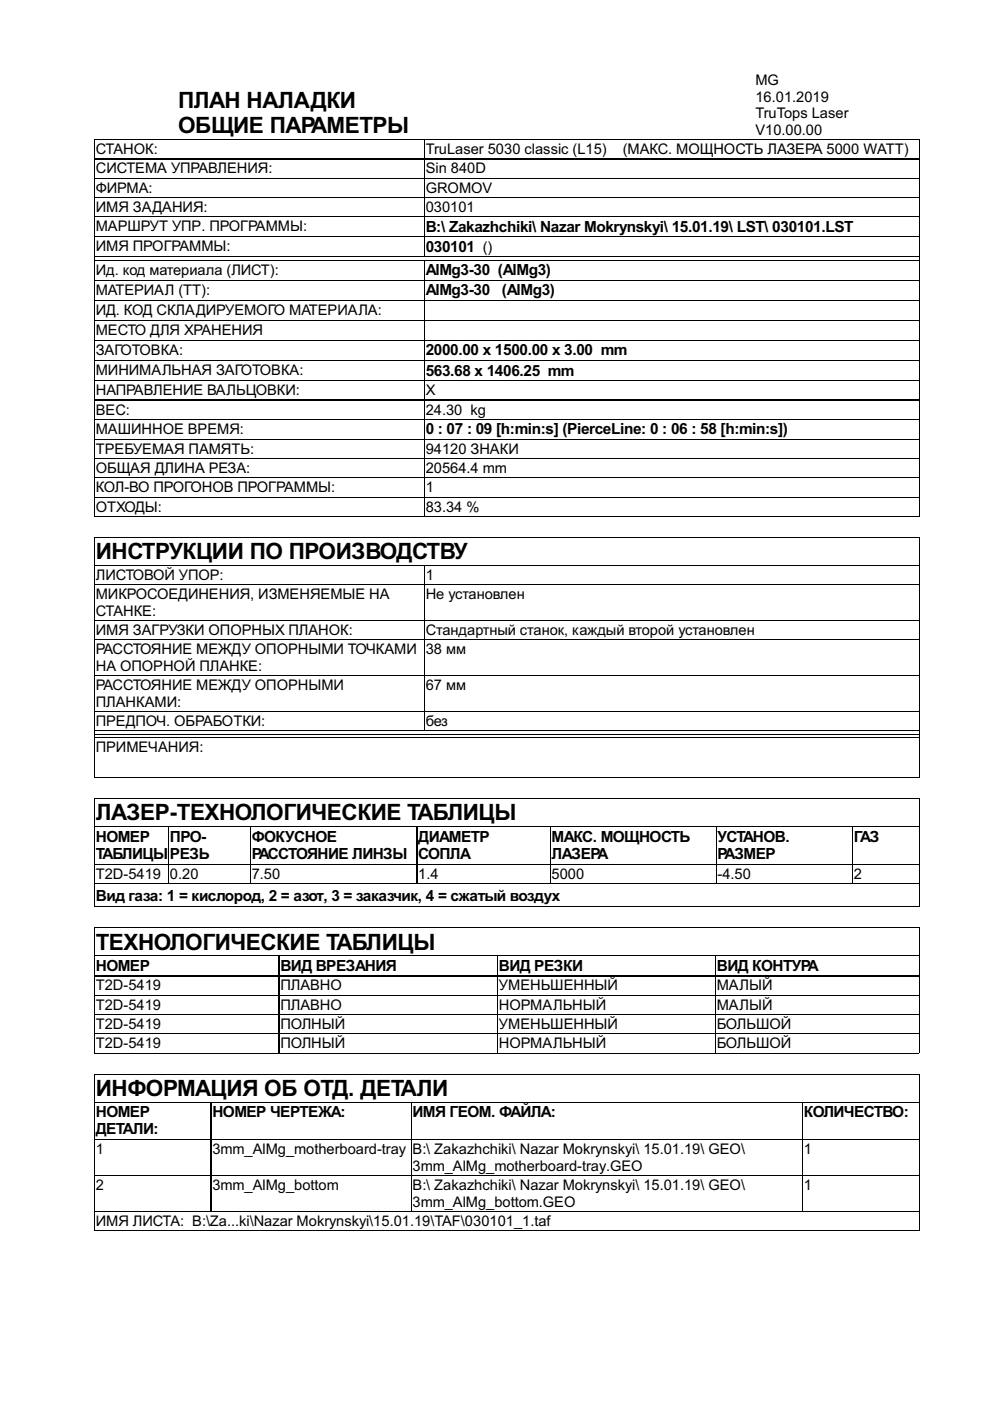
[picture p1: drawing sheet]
<svg xmlns="http://www.w3.org/2000/svg" width="210mm" height="297mm" viewBox="0 0 210 297" stroke-linecap="round" stroke-linejoin="round" font-family="sans-serif">
<defs><g id="words">
<g font-size="5.3">
<text x="37.8" y="22.9">ПЛАН НАЛАДКИ</text>
<text x="37.8" y="28.3">ОБЩИЕ ПАРАМЕТРЫ</text>
<text x="20.3" y="118.6">ИНСТРУКЦИИ ПО ПРОИЗВОДСТВУ</text>
<text x="20.3" y="173.9">ЛАЗЕР-ТЕХНОЛОГИЧЕСКИЕ ТАБЛИЦЫ</text>
<text x="20.3" y="201.3">ТЕХНОЛОГИЧЕСКИЕ ТАБЛИЦЫ</text>
<text x="20.3" y="232.3">ИНФОРМАЦИЯ ОБ ОТД. ДЕТАЛИ</text>
</g>
<g font-size="3.6">
<text x="90.3" y="49.1">B:\ Zakazhchiki\ Nazar Mokrynskyi\ 15.01.19\ LST\ 030101.LST</text>
<text x="90.3" y="53.4">030101 ()</text>
<text x="90.3" y="58.3">AlMg3-30 (AlMg3)</text>
<text x="90.3" y="62.6">AlMg3-30 (AlMg3)</text>
<text x="90.3" y="75.4">2000.00 x 1500.00 x 3.00 mm</text>
<text x="90.3" y="79.6">563.68 x 1406.25 mm</text>
<text x="90.3" y="92.1">0 : 07 : 09 [h:min:s] (PierceLine: 0 : 06 : 58 [h:min:s])</text>
<text x="20.3" y="178.4">НОМЕР</text>
<text x="36" y="178.4">ПРО-</text>
<text x="53.4" y="178.4">ФОКУСНОЕ</text>
<text x="88.7" y="178.4">ДИАМЕТР</text>
<text x="117" y="178.4">МАКС. МОЩНОСТЬ</text>
<text x="152.1" y="178.4">УСТАНОВ.</text>
<text x="181" y="178.4">ГАЗ</text>
<text x="20.3" y="182.1">ТАБЛИЦЫ</text>
<text x="36" y="182.1">РЕЗЬ</text>
<text x="53.4" y="182.1">РАССТОЯНИЕ ЛИНЗЫ</text>
<text x="88.7" y="182.1">СОПЛА</text>
<text x="117" y="182.1">ЛАЗЕРА</text>
<text x="152.1" y="182.1">РАЗМЕР</text>
<text x="20.3" y="191.1">Вид газа: 1 = кислород, 2 = азот, 3 = заказчик, 4 = сжатый воздух</text>
<text x="20.3" y="205.8">НОМЕР</text>
<text x="59.4" y="205.8">ВИД ВРЕЗАНИЯ</text>
<text x="105.8" y="205.8">ВИД РЕЗКИ</text>
<text x="152" y="205.8">ВИД КОНТУРА</text>
<text x="20.3" y="236.8">НОМЕР</text>
<text x="45" y="236.8">НОМЕР ЧЕРТЕЖА:</text>
<text x="87.5" y="236.8">ИМЯ ГЕОМ. ФАЙЛА:</text>
<text x="170.4" y="236.8">КОЛИЧЕСТВО:</text>
<text x="20.3" y="240.5">ДЕТАЛИ:</text>
</g>
<g font-size="3.5">
<text x="160.2" y="18.1">MG</text>
<text x="160.2" y="21.6">16.01.2019</text>
<text x="160.2" y="25.1">TruTops Laser</text>
<text x="160.2" y="28.6">V10.00.00</text>
<text x="20.3" y="32.7">СТАНОК:</text>
<text x="90.3" y="32.7">TruLaser 5030 classic (L15)</text>
<text x="132" y="32.7">(МАКС. МОЩНОСТЬ ЛАЗЕРА 5000 WATT)</text>
<text x="20.3" y="36.8">СИСТЕМА УПРАВЛЕНИЯ:</text>
<text x="20.3" y="40.9">ФИРМА:</text>
<text x="90.3" y="36.8">Sin 840D</text>
<text x="90.3" y="40.9">GROMOV</text>
<text x="20.3" y="45">ИМЯ ЗАДАНИЯ:</text>
<text x="90.3" y="45">030101</text>
<text x="20.3" y="49">МАРШРУТ УПР. ПРОГРАММЫ:</text>
<text x="20.3" y="53.3">ИМЯ ПРОГРАММЫ:</text>
<text x="20.3" y="58.3">Ид. код материала (ЛИСТ):</text>
<text x="20.3" y="62.5">МАТЕРИАЛ (TT):</text>
<text x="20.3" y="66.8">ИД. КОД СКЛАДИРУЕМОГО МАТЕРИАЛА:</text>
<text x="20.3" y="71">МЕСТО ДЛЯ ХРАНЕНИЯ</text>
<text x="20.3" y="75.3">ЗАГОТОВКА:</text>
<text x="20.3" y="79.5">МИНИМАЛЬНАЯ ЗАГОТОВКА:</text>
<text x="20.3" y="83.8">НАПРАВЛЕНИЕ ВАЛЬЦОВКИ:</text>
<text x="90.3" y="83.8">X</text>
<text x="20.3" y="87.9">ВЕС:</text>
<text x="90.3" y="87.9">24.30 kg</text>
<text x="20.3" y="92">МАШИННОЕ ВРЕМЯ:</text>
<text x="20.3" y="96.2">ТРЕБУЕМАЯ ПАМЯТЬ:</text>
<text x="20.3" y="100.3">ОБЩАЯ ДЛИНА РЕЗА:</text>
<text x="90.3" y="96.2">94120 ЗНАКИ</text>
<text x="90.3" y="100.3">20564.4 mm</text>
<text x="20.3" y="104.4">КОЛ-ВО ПРОГОНОВ ПРОГРАММЫ:</text>
<text x="90.3" y="104.4">1</text>
<text x="20.3" y="108.5">ОТХОДЫ:</text>
<text x="90.3" y="108.5">83.34 %</text>
<text x="20.3" y="123">ЛИСТОВОЙ УПОР:</text>
<text x="90.3" y="123">1</text>
<text x="20.3" y="127.1">МИКРОСОЕДИНЕНИЯ, ИЗМЕНЯЕМЫЕ НА</text>
<text x="20.3" y="130.6">СТАНКЕ:</text>
<text x="90.3" y="127.1">Не установлен</text>
<text x="20.3" y="134.7">ИМЯ ЗАГРУЗКИ ОПОРНЫХ ПЛАНОК:</text>
<text x="90.3" y="134.7">Стандартный станок, каждый второй установлен</text>
<text x="20.3" y="138.8">РАССТОЯНИЕ МЕЖДУ ОПОРНЫМИ ТОЧКАМИ</text>
<text x="20.3" y="142.3">НА ОПОРНОЙ ПЛАНКЕ:</text>
<text x="90.3" y="138.8">38 мм</text>
<text x="20.3" y="146.4">РАССТОЯНИЕ МЕЖДУ ОПОРНЫМИ</text>
<text x="20.3" y="149.9">ПЛАНКАМИ:</text>
<text x="90.3" y="146.4">67 мм</text>
<text x="20.3" y="154">ПРЕДПОЧ. ОБРАБОТКИ:</text>
<text x="90.3" y="154">без</text>
<text x="20.3" y="159.5">ПРИМЕЧАНИЯ:</text>
<text x="20.3" y="186.3">T2D-5419</text>
<text x="36" y="186.3">0.20</text>
<text x="53.4" y="186.3">7.50</text>
<text x="88.7" y="186.3">1.4</text>
<text x="117" y="186.3">5000</text>
<text x="152.1" y="186.3">-4.50</text>
<text x="181" y="186.3">2</text>
<text x="20.3" y="210">T2D-5419</text>
<text x="20.3" y="214.1">T2D-5419</text>
<text x="59.4" y="210">ПЛАВНО</text>
<text x="59.4" y="214.1">ПЛАВНО</text>
<text x="105.8" y="210">УМЕНЬШЕННЫЙ</text>
<text x="105.8" y="214.1">НОРМАЛЬНЫЙ</text>
<text x="152" y="210">МАЛЫЙ</text>
<text x="152" y="214.1">МАЛЫЙ</text>
<text x="20.3" y="218.2">T2D-5419</text>
<text x="59.4" y="218.2">ПОЛНЫЙ</text>
<text x="105.8" y="218.2">УМЕНЬШЕННЫЙ</text>
<text x="152" y="218.2">БОЛЬШОЙ</text>
<text x="20.3" y="222.3">T2D-5419</text>
<text x="59.4" y="222.3">ПОЛНЫЙ</text>
<text x="105.8" y="222.3">НОРМАЛЬНЫЙ</text>
<text x="152" y="222.3">БОЛЬШОЙ</text>
<text x="20.3" y="244.7">1</text>
<text x="45" y="244.7">3mm_AlMg_motherboard-tray</text>
<text x="87.5" y="244.7">B:\ Zakazhchiki\ Nazar Mokrynskyi\ 15.01.19\ GEO\</text>
<text x="170.4" y="244.7">1</text>
<text x="87.5" y="248.2">3mm_AlMg_motherboard-tray.GEO</text>
<text x="20.3" y="252.3">2</text>
<text x="45" y="252.3">3mm_AlMg_bottom</text>
<text x="87.5" y="252.3">B:\ Zakazhchiki\ Nazar Mokrynskyi\ 15.01.19\ GEO\</text>
<text x="87.5" y="255.8">3mm_AlMg_bottom.GEO</text>
<text x="170.4" y="252.3">1</text>
<text x="20.3" y="259.9">ИМЯ ЛИСТА: B:\Za...ki\Nazar Mokrynskyi\15.01.19\TAF\030101_1.taf</text>
</g>
</g></defs>
<g fill="none" stroke="#000" stroke-width=".21">
<path d="M20 29.6h174.9v24.9M20 33.7h174.9M20 37.8h174.9M90 29.6v24.9M194.9 29.6h-174.9v79.9h174.9v-79.9M20 55.2h174.9v54.3M20 41.9h174.9M20 46h174.9M20 50.2h174.9M20 54.5h174.9M20 59.4h174.9M90 55.2v54.3"/>
<path d="M20 63.7h174.9M20 67.9h174.9M20 72.2h174.9M20 76.5h174.9M20 80.7h174.9M20 84.8h174.9M20 88.9h174.9M20 93.1h174.9M20 93.2h174.9M20 97.2h174.9M20 97.3h174.9M20 113.9v51h174.9"/>
<path d="M20 113.9l174.9 .1v50.9M20 101.3h174.9M20 105.4h174.9M90 119.9v35M90 119.9v35.1M194.9 114v40.9l-174.9 .1M194.9 119.9h-174.9M20 124h174.9M20 131.6h174.9M20 135.7h174.9M20 143.3h174.9M20 150.9h174.9"/>
<path d="M20 155h174.9M20 155.7h174.9M20 156.4h174.9M194.9 156.4v8.4l-174.9 .1M20 175.2h174.9M20 175.3h174.9M35.7 175.3v12M35.8 175.3v12M53.1 175.3v12M88.4 175.3v12M116.7 175.3v12M151.9 175.3v12"/>
<path d="M180.8 175.3v12M194.9 169.3v22.9l-174.9 .1M20 183.2h174.9M20 187.3h174.9M194.9 196.7v26.6M194.9 192.3v-23h-174.9v23h174.9M20 202.7h174.9M20 206.9h174.9M20 211h174.9M20 215.1h174.9M20 219.2h174.9M59.2 202.7v20.6"/>
<path d="M105.5 202.7v20.6M151.7 202.7v20.6M20 223.3h174.9v-26.6h-174.9v26.6M20 233.7h174.9M44.8 233.7v23.1M87.2 233.7v23.1M170.2 233.7v23.1M194.9 227.7v33.2M20 241.6h174.9M20 249.2h174.9M20 256.8h174.9M20 260.9h174.9v-33.2h-174.9v33.2"/>
</g>
<path d="M20 54.5v.7zM194.8 54.5l.1 .7zM20 155v.7zM20 155.7v.7zM194.8 155l.1 .6zM194.8 155.7l.1 .7z" fill="#000"/>
<use href="#words"/>
</svg>
